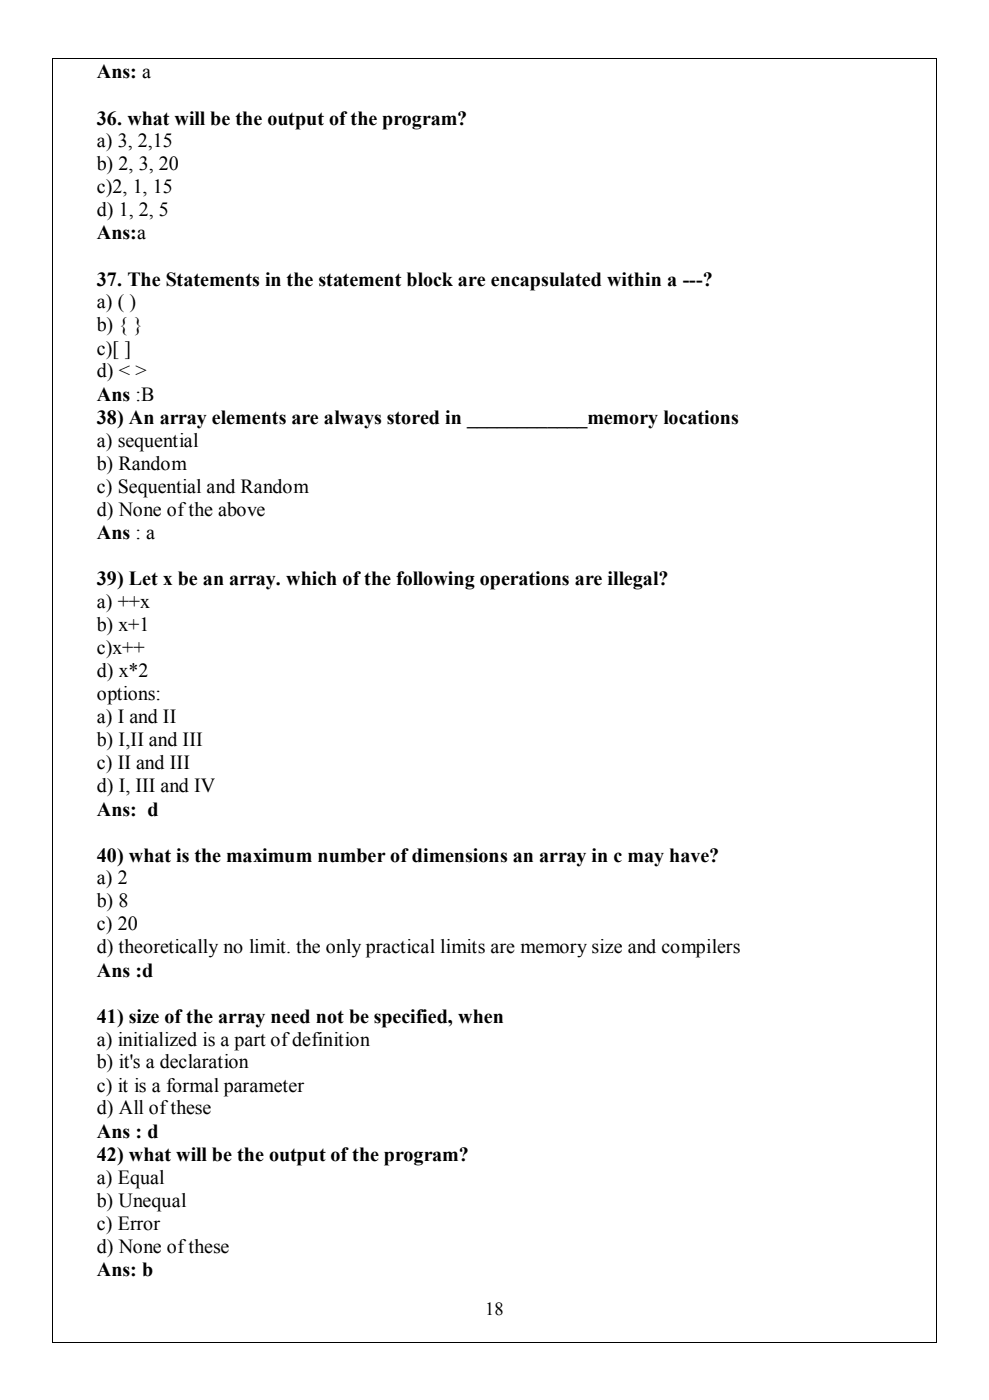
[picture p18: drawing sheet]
<svg xmlns="http://www.w3.org/2000/svg" width="209mm" height="296mm" viewBox="0 0 209 296" stroke-linecap="round" stroke-linejoin="round" font-family="sans-serif">
<defs><g id="words">
<g font-size="4.2">
<text x="20.5" y="16.5">Ans: a</text>
<text x="20.5" y="26.3">36. what will be the output of the program?</text>
<text x="20.5" y="31.1">a) 3, 2,15</text>
<text x="20.5" y="36">b) 2, 3, 20</text>
<text x="20.5" y="40.8">c)2, 1, 15</text>
<text x="20.5" y="45.7">d) 1, 2, 5</text>
<text x="20.5" y="50.6">Ans:a</text>
<text x="20.5" y="60.4">37. The Statements in the statement block are encapsulated within a ---?</text>
<text x="20.5" y="65.2">a) ( )</text>
<text x="20.5" y="70">b) { }</text>
<text x="20.5" y="75">c)[ ]</text>
<text x="20.5" y="79.8">d) &lt; &gt;</text>
<text x="20.5" y="84.7">Ans :B</text>
<text x="20.5" y="89.6">38) An array elements are always stored in ____________memory locations</text>
<text x="20.5" y="94.4">a) sequential</text>
<text x="20.5" y="99.3">b) Random</text>
<text x="20.5" y="104.2">c) Sequential and Random</text>
<text x="20.5" y="109">d) None of the above</text>
<text x="20.5" y="113.9">Ans : a</text>
<text x="20.5" y="123.7">39) Let x be an array. which of the following operations are illegal?</text>
<text x="20.5" y="128.5">a) ++x</text>
<text x="20.5" y="133.4">b) x+1</text>
<text x="20.5" y="138.2">c)x++</text>
<text x="20.5" y="143.1">d) x*2</text>
<text x="20.5" y="148">options:</text>
<text x="20.5" y="152.9">a) I and II</text>
<text x="20.5" y="157.7">b) I,II and III</text>
<text x="20.5" y="162.6">c) II and III</text>
<text x="20.5" y="167.4">d) I, III and IV</text>
<text x="20.5" y="172.4">Ans: d</text>
<text x="20.5" y="182.2">40) what is the maximum number of dimensions an array in c may have?</text>
<text x="20.5" y="186.9">a) 2</text>
<text x="20.5" y="191.8">b) 8</text>
<text x="20.5" y="196.7">c) 20</text>
<text x="20.5" y="201.6">d) theoretically no limit. the only practical limits are memory size and compilers</text>
<text x="20.5" y="206.5">Ans :d</text>
<text x="20.5" y="216.2">41) size of the array need not be specified, when</text>
<text x="20.5" y="221">a) initialized is a part of definition</text>
<text x="20.5" y="225.9">b) it's a declaration</text>
<text x="20.5" y="230.8">c) it is a formal parameter</text>
<text x="20.5" y="235.6">d) All of these</text>
<text x="20.5" y="240.6">Ans : d</text>
<text x="20.5" y="245.4">42) what will be the output of the program?</text>
<text x="20.5" y="250.3">a) Equal</text>
<text x="20.5" y="255.1">b) Unequal</text>
<text x="20.5" y="260">c) Error</text>
<text x="20.5" y="264.8">d) None of these</text>
<text x="20.5" y="269.8">Ans: b</text>
</g>
<text font-size="3.9" x="102.6" y="278">18</text>
</g></defs>
<g fill="#000">
<path d="M11.1 12.2h.2v.2h-.2z" fill-rule="evenodd"/>
<path d="M11.1 12.2h.2v.2h-.2z" fill-rule="evenodd"/>
<path d="M197.8 12.2h.2v.2h-.2z" fill-rule="evenodd"/>
<path d="M197.8 12.2h.2v.2h-.2z" fill-rule="evenodd"/>
<path d="M11.1 283.8h.2v.2h-.2z" fill-rule="evenodd"/>
<path d="M11.1 283.8h.2v.2h-.2z" fill-rule="evenodd"/>
<path d="M197.8 283.8h.2v.2h-.2z" fill-rule="evenodd"/>
<path d="M197.8 283.8h.2v.2h-.2z" fill-rule="evenodd"/>
</g>
<path d="M11.2 12.4v271.4M11.3 12.3h186.5M197.9 12.4v271.4M11.3 283.9h186.5" fill="none" stroke="#000" stroke-width=".21"/>
<use href="#words"/>
</svg>
